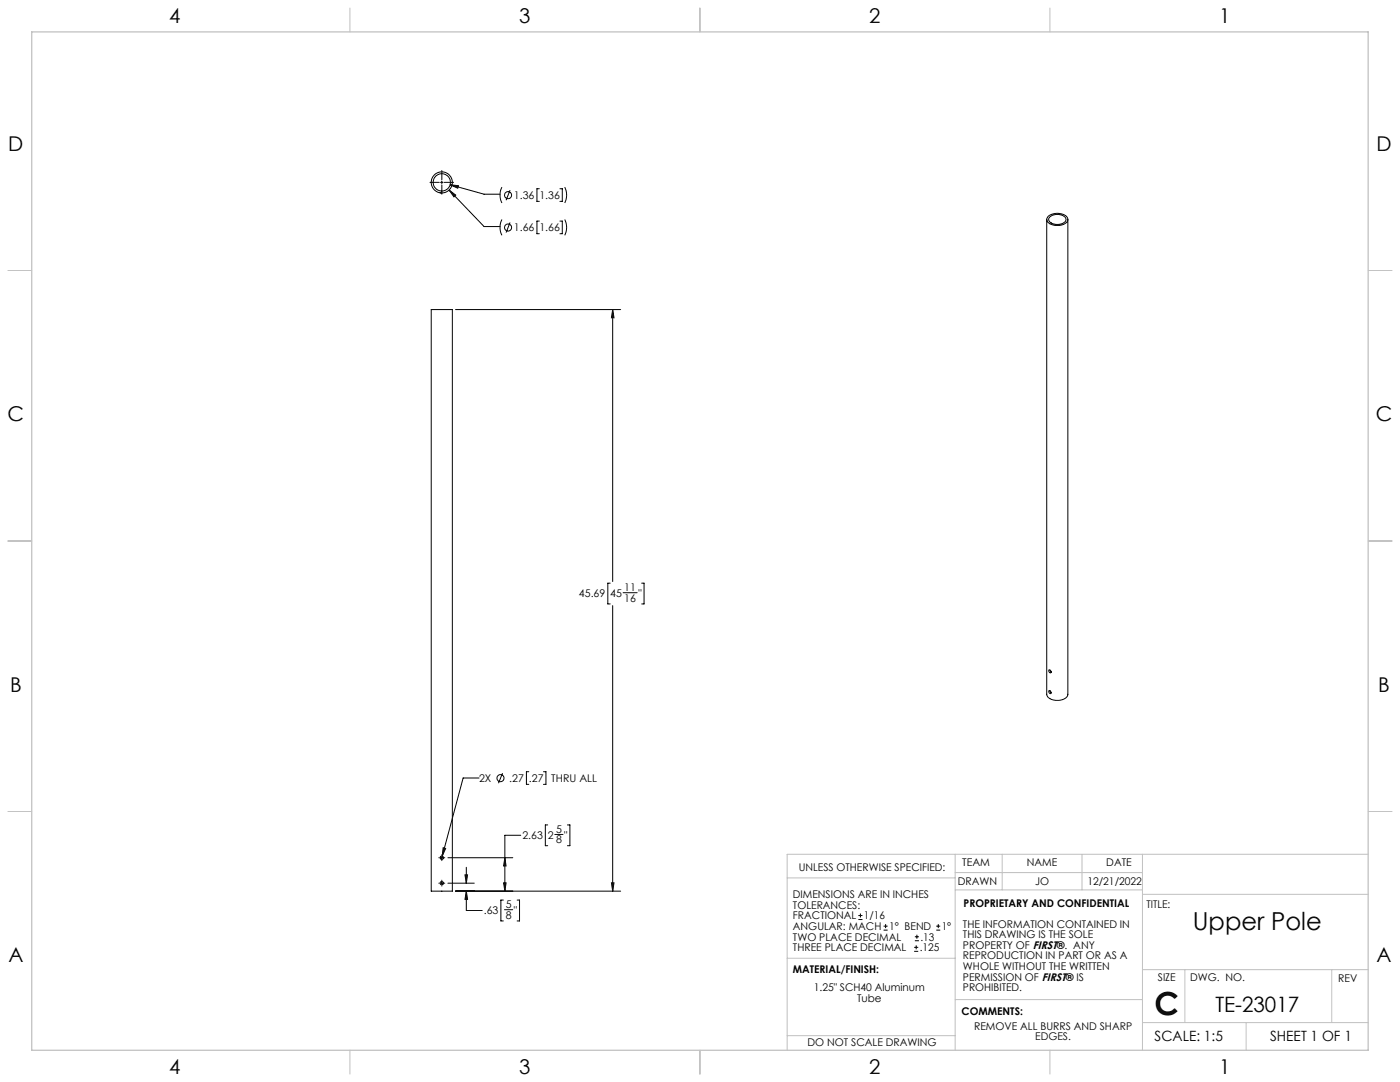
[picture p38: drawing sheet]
<svg xmlns="http://www.w3.org/2000/svg" width="559mm" height="432mm" viewBox="0 0 559 432" stroke-linecap="round" stroke-linejoin="round" font-family="sans-serif">
<defs><g id="words">
<text font-size="12.7" x="460.9" y="405.2">C</text>
<text font-size="9.9" x="476.1" y="371.2">Upper Pole</text>
<text font-size="8.5" x="485.1" y="404">TE-23017</text>
<g font-size="8.1">
<text x="67.6" y="9.3">4</text>
<text x="207.3" y="9.3">3</text>
<text x="347" y="9.3">2</text>
<text x="486.7" y="9.3">1</text>
<text x="3.3" y="60.1">D</text>
<text x="549.4" y="60.1">D</text>
<text x="3" y="168">C</text>
<text x="549.1" y="168">C</text>
<text x="4" y="276">B</text>
<text x="550.1" y="276">B</text>
<text x="3.3" y="383.9">A</text>
<text x="549.4" y="383.9">A</text>
<text x="67.6" y="428.4">4</text>
<text x="207.3" y="428.4">3</text>
<text x="347" y="428.4">2</text>
<text x="486.7" y="428.4">1</text>
</g>
<g font-size="5.6">
<text x="460.9" y="415.2">SCALE: 1:5</text>
<text x="507" y="415.2">SHEET 1 OF 1</text>
</g>
<g font-size="4.2">
<text x="205.1" y="79.4">1.36</text>
<text x="215.3" y="79.4">1.36</text>
<text x="205.1" y="92.3">1.66</text>
<text x="215.3" y="92.3">1.66</text>
<text x="231.1" y="238.2">45.69</text>
<text x="243.6" y="238.2">45</text>
<text x="249.2" y="235.9">11</text>
<text x="254.8" y="238.2">&quot;</text>
<text x="249.2" y="240.1">16</text>
<text x="191.2" y="312.1">2X</text>
<text x="203.3" y="312.1">.27</text>
<text x="211.1" y="312.1">.27</text>
<text x="220.1" y="312.1">THRU ALL</text>
<text x="208.5" y="334.7">2.63</text>
<text x="218.6" y="334.7">2</text>
<text x="221.9" y="332.4">5</text>
<text x="225.2" y="334.7">&quot;</text>
<text x="221.9" y="336.6">8</text>
<text x="318.8" y="347.7">UNLESS OTHERWISE SPECIFIED:</text>
<text x="384.1" y="345.5">TEAM</text>
<text x="409.9" y="345.7">NAME</text>
<text x="441.6" y="345.7">DATE</text>
<text x="382.3" y="353.3">DRAWN</text>
<text x="413.2" y="353.3">JO</text>
<text x="434" y="353.3">12/21/2022</text>
<text x="316.5" y="358.5">DIMENSIONS ARE IN INCHES</text>
<text x="193.1" y="364.7">.63</text>
<text x="201.8" y="362.4">5</text>
<text x="205.1" y="364.7">&quot;</text>
<text x="316.5" y="362.7">TOLERANCES:</text>
<text x="384.6" y="361.9">PROPRIETARY AND CONFIDENTIAL</text>
<text x="457.6" y="362.3">TITLE:</text>
<text x="201.8" y="366.6">8</text>
<text x="316.5" y="371.2">ANGULAR: MACH</text>
<text x="316.5" y="366.9">FRACTIONAL</text>
<text x="344.8" y="366.9">1/16</text>
<text x="354.9" y="371.2">1° BEND</text>
<text x="375.9" y="371.2">1°</text>
<text x="384.4" y="370.2">THE INFORMATION CONTAINED IN</text>
<text x="316.5" y="375.4">TWO PLACE DECIMAL</text>
<text x="367.4" y="375.4">.13</text>
<text x="384.4" y="374.4">THIS DRAWING IS THE SOLE</text>
<text x="316.5" y="379.6">THREE PLACE DECIMAL</text>
<text x="367.1" y="379.6">.125</text>
<text x="384.4" y="378.6">PROPERTY OF FIRST®. ANY</text>
<text x="384.4" y="382.9">REPRODUCTION IN PART OR AS A</text>
<text x="316.5" y="388.4">MATERIAL/FINISH:</text>
<text x="384.4" y="387.1">WHOLE WITHOUT THE WRITTEN</text>
<text x="324.8" y="395.6">1.25&quot; SCH40 Aluminum</text>
<text x="384.4" y="391.3">PERMISSION OF FIRST® IS</text>
<text x="384.4" y="395.6">PROHIBITED.</text>
<text x="462.2" y="391.3">SIZE</text>
<text x="475.1" y="391.3">DWG. NO.</text>
<text x="534.1" y="391.8">REV</text>
<text x="342.1" y="399.8">Tube</text>
<text x="383.8" y="405.1">COMMENTS:</text>
<text x="388.8" y="410.9">REMOVE ALL BURRS AND SHARP</text>
<text x="322.3" y="417.6">DO NOT SCALE DRAWING</text>
<text x="413.2" y="415.2">EDGES.</text>
</g>
</g></defs>
<g fill="none" stroke="#c0c0c0" stroke-width=".4">
<path d="M139.7 3.2v9.5M279.4 3.2v9.5M419.1 3.2v9.5M3.1 107.9h9.6M546.1 107.9h9.5M3.1 215.9h9.6M546.1 215.9h9.5M3.1 323.8h9.6M546.1 323.8h9.5M314.2 350.3h67M381.2 340.9v78.2M381.2 355.1h74.8"/>
<path d="M381.2 348.2h74.8M400 340.9v14.2M431.9 340.9v14.2M456 340.9v78.2M456 356.9h90.1M546.1 340.9h-231.9v78.2M314.2 382.4h67.2M381.2 398.9h74.8M456 387h90.1M472.9 387v21.1M531.6 387v21.1M139.7 419.1v9.6"/>
<path d="M279.4 419.1v9.6M314.2 413.3h67M419.1 419.1v9.6M456 408.1h90.1M497.4 408.1v11"/>
</g>
<path d="M12.7 12.7h533.4v406.4h-533.4z" fill="none" stroke="#c0c0c0" stroke-width=".5"/>
<g fill="none" stroke="#000" stroke-width=".4">
<path d="M171.6 72.8h3.7M175.6 76.9h.1M175.8 72.8h1M176.4 68.1v3.7M176.4 72.3v1M176.4 73.8v3.7M177.3 72.8h3.7M179.2 75.8l2.7 2.1-.7 .7zM179.2 75.8l14 14.6h6.4M179.7 73.7l3.3 .4-.3 1zM179.7 73.7l13.5 3.8h6.4M200.3 74.7a7.1 7.1 0 0 0 0 6.3"/>
<path d="M203.6 75.9l-1.6 4M215.3 75.3h-1v5.1h1M223.5 75.3h.9v5.1h-.9M225.4 74.7a7.1 7.1 0 0 1 0 6.3M200.3 87.6a7.1 7.1 0 0 0 0 6.3M203.6 88.8l-1.6 4M215.3 88.2h-1v5.1h1M223.5 88.2h.9v5.1h-.9M225.4 87.6a7.1 7.1 0 0 1 0 6.3M417.8 87.6v189.5a4.3 4.3 0 0 0 5.3 2.3 3.1 3.1 0 0 0 3.1-2.3v-189.5M418.4 86.4a5.7 5.7 0 0 1 7.7 .6 2.62 2.62 0 0 1-3 2.9 4.3 4.3 0 0 1-5.3-2.3zM419 86.6a4.7 4.7 0 0 1 6.4 .5 2.57 2.57 0 0 1-3.1 2.5 3.1 3.1 0 0 1-3.7-2.2z"/>
<path d="M172.1 123.5h8.5v232.1h-8.5zM181.8 123.5h65.9M244.5 123.5l.6 3.3h-1zM244.5 123.5v108.6M243.6 232.7h-1v8.3h1M248.7 236.5h5.6M256.1 232.7h1v8.3h-1M244.5 241.7v113.9M418.7 267.3h.2a.57 .57 0 0 1 .7 .5 .57 .57 0 0 1-.6 .6l-.4-.5zM418.7 275.6h.2a.57 .57 0 0 1 .7 .5 .57 .57 0 0 1-.6 .6l-.4-.5zM419.2 267.5l.4 .6M419.2 275.8l.4 .6"/>
<path d="M419.3 275.9h-.1M191.2 310.5h-6.3l-8.4 31.1M200.6 308.5l-1.6 4.1M211.1 308h-1v5h1M216.9 308h1v5h-1M176.9 338.3l1 .3-1.4 3zM207.9 333.3h-6.4v22.3M218.6 329.2h-.9v8.3h.9M221.4 333h3.3M226.5 329.2h1v8.3h-1M175.2 342.3h.1M175.2 352.5h.1"/>
<path d="M175.8 342.3h1M175.8 352.5h1M176.4 341.1v.2M176.4 341.8v1M176.4 343.3v.2M176.4 351.3v.1M176.4 351.9v1.1M176.4 353.5v.1M177.3 342.3h.2M177.3 352.5h.2M178.8 342.3h25.9M178.8 352.5h10.5"/>
<path d="M181.8 355.6h65.9M185.6 349.1h1l-.5 3.4zM186.1 355.6l.5 3.3h-1zM186.1 355.6v7.8h6.4M186.1 346.1v6.4M200.9 359.2h-1v8.3h1M201 352.3h1l-.5 3.3zM201.5 342.3l.5 3.3h-1zM206.4 359.2h1v8.3h-1M244.1 352.3h1l-.6 3.3zM201.4 363h3.2M342.6 367h1.6"/>
<path d="M342.6 365.4h1.6M343.4 364.6v1.5M352.7 371.2h1.6M352.7 369.6h1.6M353.5 368.8v1.6M364.9 379.7h1.6M364.9 378.1h1.6M365.2 375.4h1.6M365.2 373.8h1.6M365.7 377.3v1.5M366 373v1.6M373.7 371.2h1.6"/>
<path d="M373.7 369.6h1.6M374.5 368.8v1.6"/>
<circle cx="176.3" cy="72.8" r="3.5"/>
<circle cx="176.3" cy="72.8" r="4.2"/>
<circle cx="202.8" cy="77.9" r="1.41"/>
<circle cx="202.8" cy="90.8" r="1.41"/>
<circle cx="199.8" cy="310.5" r="1.42"/>
<circle cx="176.3" cy="342.3" r=".68"/>
<circle cx="176.3" cy="352.4" r=".68"/>
</g>
<path d="M244.1 352.3h1l-.6 3.3zM244.5 123.5l.6 3.3h-1zM185.6 349.1h1l-.5 3.4zM186.1 355.6l.5 3.3h-1zM201.5 342.3l.5 3.3h-1zM201 352.3h1l-.5 3.3zM176.9 338.3l-.4 3.3 1.4-3zM179.2 75.8l2 2.8 .7-.7zM179.7 73.7l3 1.4 .3-1z" fill="#000"/>
<use href="#words"/>
</svg>
